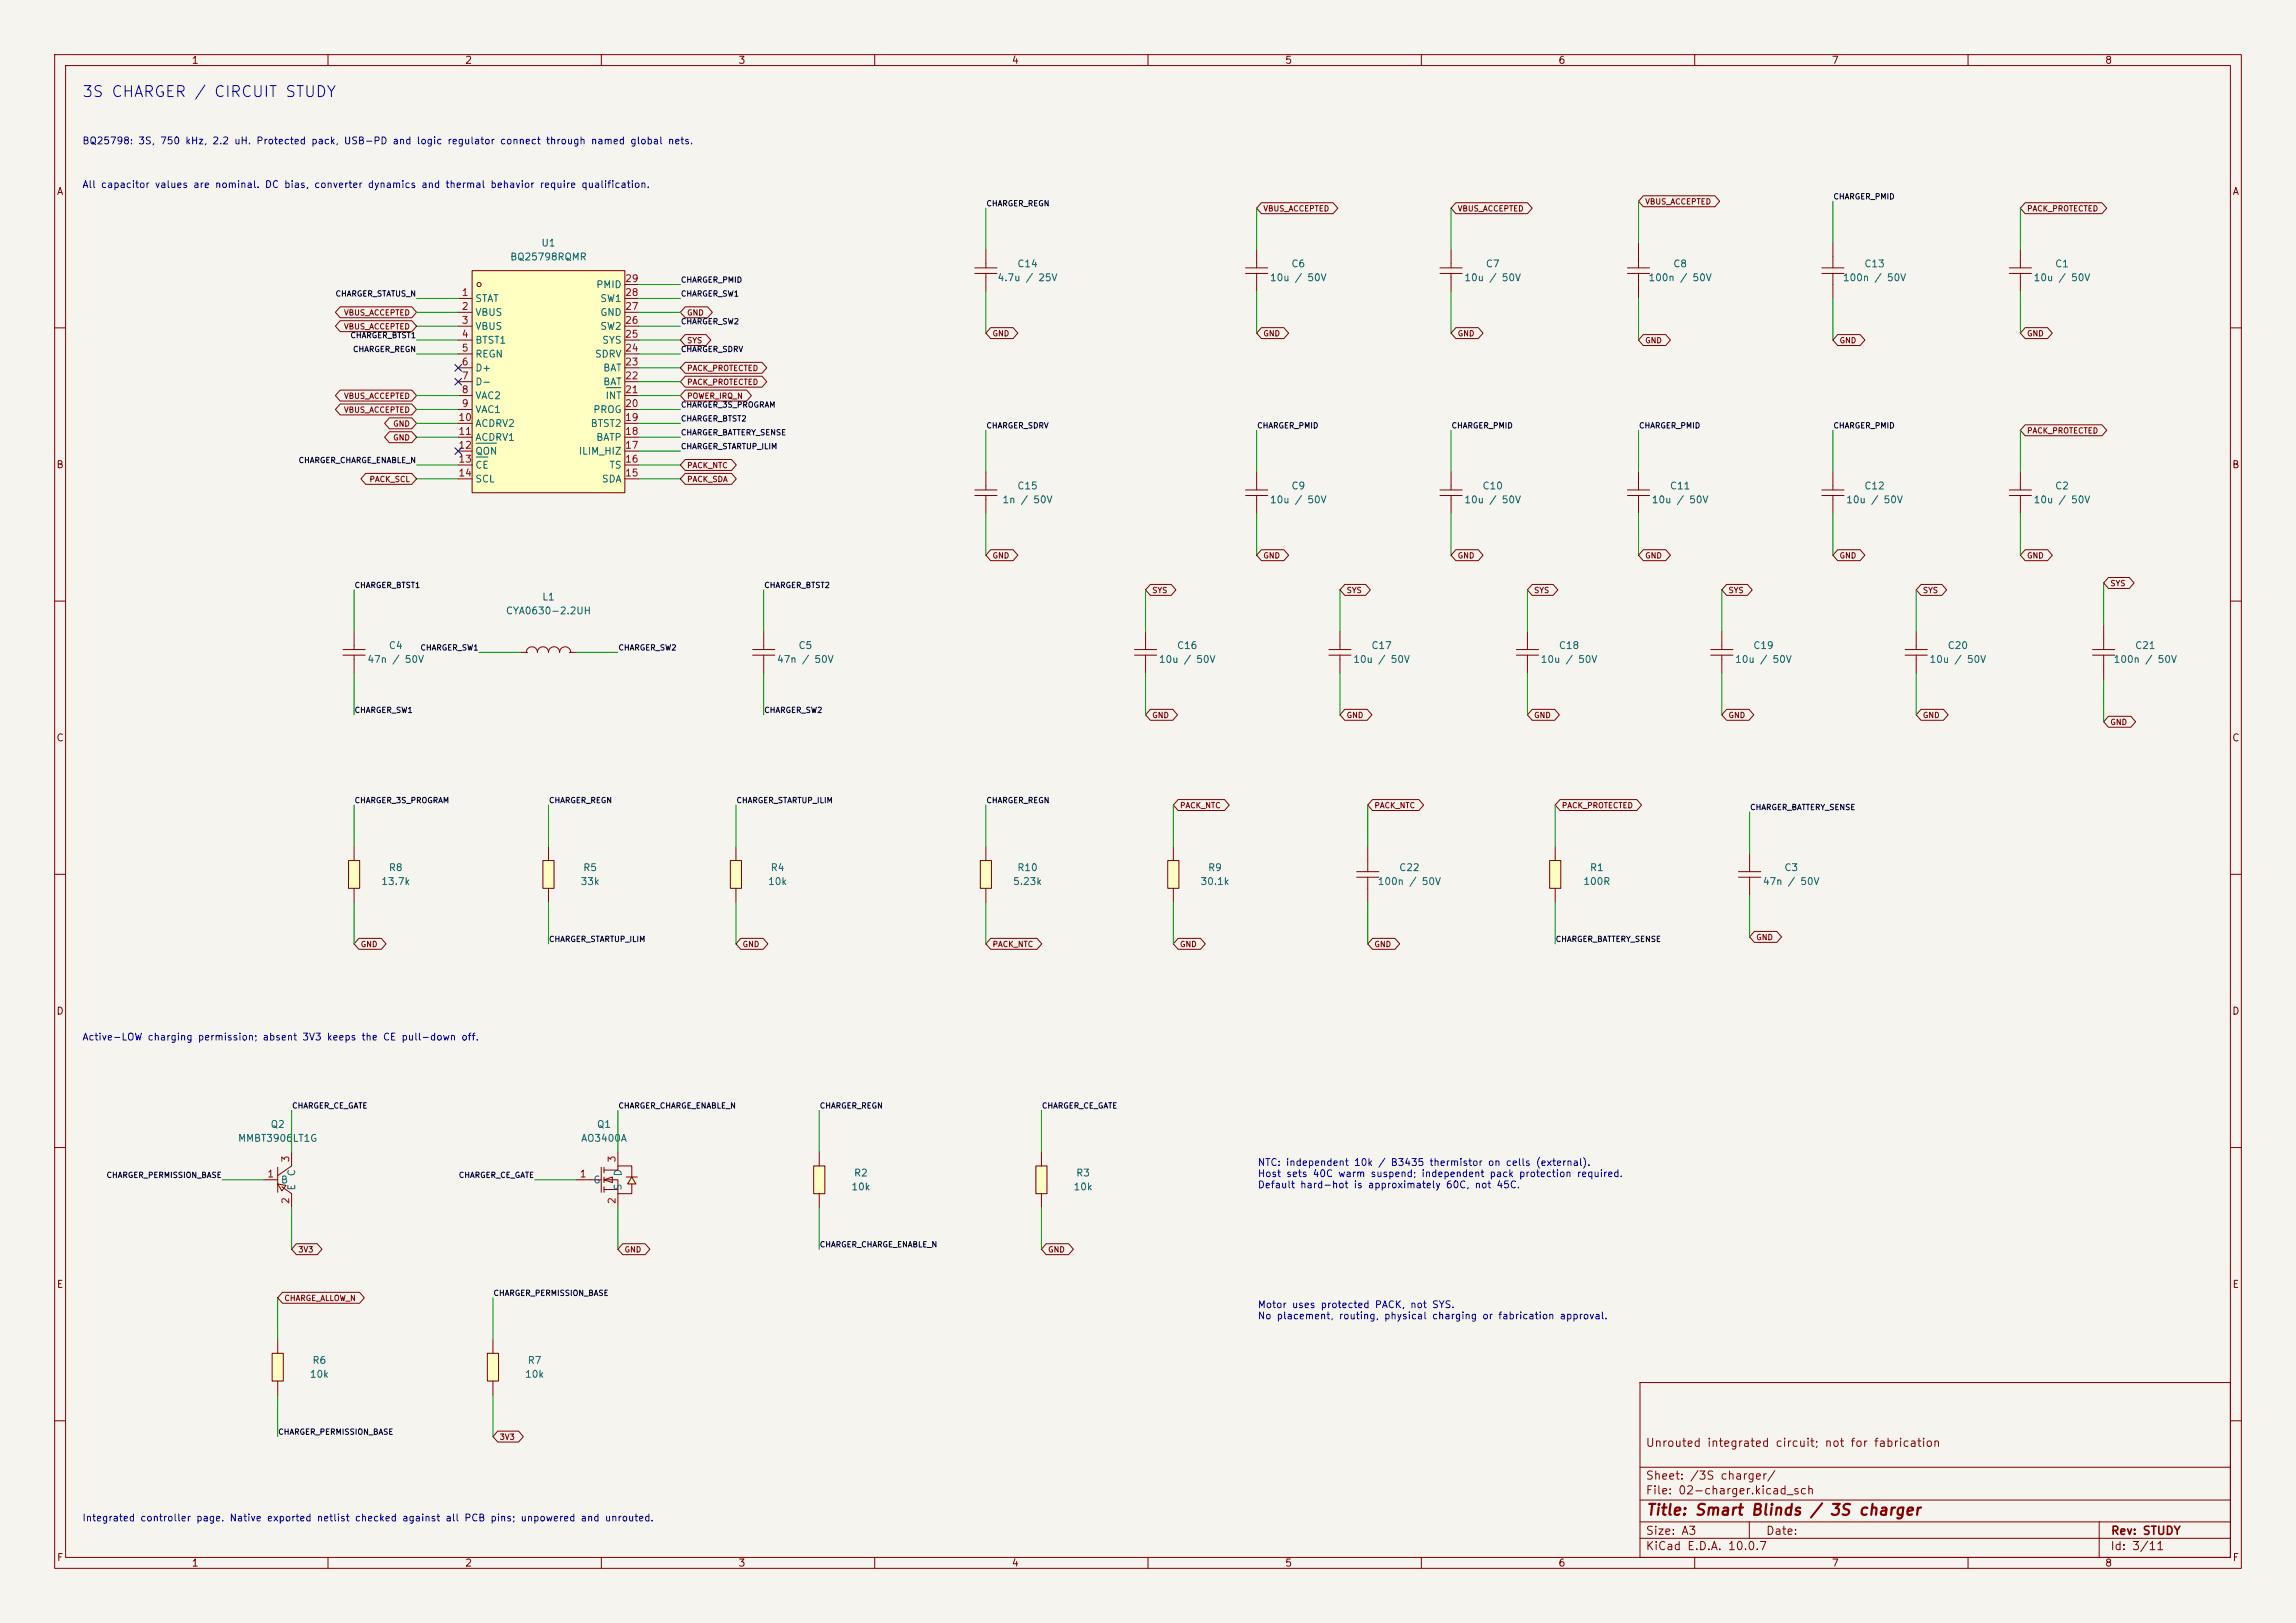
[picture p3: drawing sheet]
<svg xmlns="http://www.w3.org/2000/svg" width="420mm" height="297mm" viewBox="0 0 420 297" stroke-linecap="round" stroke-linejoin="round" font-family="sans-serif">
<defs><g id="words">
<text font-size="2" fill="#0000c2" x="14.9" y="18.3">3S CHARGER / CIRCUIT STUDY</text>
<text font-size="2" fill="#840000" x="301" y="277.8">Title: Smart Blinds / 3S charger</text>
<g font-size="1.5" fill="#840000">
<text x="300.9" y="265.1">Unrouted integrated circuit; not for fabrication</text>
<text x="300.9" y="273.8">File: 02-charger.kicad_sch</text>
<text x="300.9" y="271.1">Sheet: /3S charger/</text>
<text x="300.9" y="281.2">Size: A3</text>
<text x="322.9" y="281.2">Date:</text>
<text x="386" y="281.2">Rev: STUDY</text>
<text x="300.9" y="284">KiCad E.D.A. 10.0.7</text>
<text x="385.9" y="284">Id: 3/11</text>
</g>
<g font-size="1.3" fill="#840000">
<text x="35" y="12">1</text>
<text x="85" y="12">2</text>
<text x="135" y="12">3</text>
<text x="185" y="12">4</text>
<text x="235" y="12">5</text>
<text x="285" y="12">6</text>
<text x="335" y="12">7</text>
<text x="385" y="12">8</text>
<text x="10.3" y="36">A</text>
<text x="408.3" y="36">A</text>
<text x="10.2" y="86">B</text>
<text x="408.2" y="86">B</text>
<text x="10.2" y="136">C</text>
<text x="408.2" y="136">C</text>
<text x="10.2" y="186">D</text>
<text x="408.2" y="186">D</text>
<text x="10.3" y="236">E</text>
<text x="408.3" y="236">E</text>
<text x="10.3" y="286">F</text>
<text x="35" y="287">1</text>
<text x="85" y="287">2</text>
<text x="135" y="287">3</text>
<text x="185" y="287">4</text>
<text x="235" y="287">5</text>
<text x="285" y="287">6</text>
<text x="335" y="287">7</text>
<text x="385" y="287">8</text>
<text x="408.3" y="286">F</text>
</g>
<g font-size="1.3" fill="#0000c2">
<text x="15" y="26.7">BQ25798: 3S, 750 kHz, 2.2 uH. Protected pack, USB-PD and logic regulator connect through named global nets.</text>
<text x="15" y="34.7">All capacitor values are nominal. DC bias, converter dynamics and thermal behavior require qualification.</text>
<text x="15" y="190.7">Active-LOW charging permission; absent 3V3 keeps the CE pull-down off.</text>
<text x="230" y="213.7">NTC: independent 10k / B3435 thermistor on cells (external).</text>
<text x="230" y="215.7">Host sets 40C warm suspend; independent pack protection required.</text>
<text x="230" y="217.8">Default hard-hot is approximately 60C, not 45C.</text>
<text x="230" y="239.7">Motor uses protected PACK, not SYS.</text>
<text x="230" y="241.7">No placement, routing, physical charging or fabrication approval.</text>
<text x="15" y="278.7">Integrated controller page. Native exported netlist checked against all PCB pins; unpowered and unrouted.</text>
</g>
<g font-size="1.3" fill="#006464">
<text x="93.2" y="48">BQ25798RQMR</text>
<text x="98.9" y="45.4">U1</text>
<text x="109" y="53">PMID</text>
<text x="182.4" y="51.8">4.7u / 25V</text>
<text x="186" y="49.2">C14</text>
<text x="232.2" y="51.8">10u / 50V</text>
<text x="236.1" y="49.2">C6</text>
<text x="267.8" y="51.8">10u / 50V</text>
<text x="271.7" y="49.2">C7</text>
<text x="301.4" y="51.8">100n / 50V</text>
<text x="306" y="49.2">C8</text>
<text x="337" y="51.8">100n / 50V</text>
<text x="340.9" y="49.2">C13</text>
<text x="371.9" y="51.8">10u / 50V</text>
<text x="375.8" y="49.2">C1</text>
<text x="86.8" y="55.6">STAT</text>
<text x="86.8" y="58.1">VBUS</text>
<text x="109.7" y="58.1">GND</text>
<text x="109.7" y="55.6">SW1</text>
<text x="86.8" y="60.7">VBUS</text>
<text x="86.8" y="63.2">BTST1</text>
<text x="86.8" y="65.7">REGN</text>
<text x="108.7" y="65.7">SDRV</text>
<text x="109.7" y="60.7">SW2</text>
<text x="110.1" y="63.2">SYS</text>
<text x="86.8" y="68.3">D+</text>
<text x="86.8" y="70.8">D-</text>
<text x="110.2" y="70.8">BAT</text>
<text x="110.2" y="68.3">BAT</text>
<text x="86.8" y="73.4">VAC2</text>
<text x="86.8" y="75.9">VAC1</text>
<text x="108.4" y="75.9">PROG</text>
<text x="110.7" y="73.4">INT</text>
<text x="86.8" y="78.4">ACDRV2</text>
<text x="86.8" y="81">ACDRV1</text>
<text x="86.8" y="83.5">QON</text>
<text x="105.8" y="83.5">ILIM_HIZ</text>
<text x="107.9" y="78.4">BTST2</text>
<text x="109" y="81">BATP</text>
<text x="86.8" y="86.1">CE</text>
<text x="86.8" y="88.6">SCL</text>
<text x="110" y="88.6">SDA</text>
<text x="111.4" y="86.1">TS</text>
<text x="186" y="89.9">C15</text>
<text x="236.1" y="89.9">C9</text>
<text x="271.1" y="89.9">C10</text>
<text x="305.4" y="89.9">C11</text>
<text x="340.9" y="89.9">C12</text>
<text x="375.8" y="89.9">C2</text>
<text x="183.3" y="92.4">1n / 50V</text>
<text x="232.2" y="92.4">10u / 50V</text>
<text x="267.8" y="92.4">10u / 50V</text>
<text x="302" y="92.4">10u / 50V</text>
<text x="337.6" y="92.4">10u / 50V</text>
<text x="371.9" y="92.4">10u / 50V</text>
<text x="92.4" y="112.7">CYA0630-2.2UH</text>
<text x="99.1" y="110.2">L1</text>
<text x="71" y="119.1">C4</text>
<text x="146" y="119.1">C5</text>
<text x="215.2" y="119.1">C16</text>
<text x="250.8" y="119.1">C17</text>
<text x="285" y="119.1">C18</text>
<text x="320.6" y="119.1">C19</text>
<text x="356.2" y="119.1">C20</text>
<text x="390.5" y="119.1">C21</text>
<text x="67.1" y="121.6">47n / 50V</text>
<text x="142" y="121.6">47n / 50V</text>
<text x="211.9" y="121.6">10u / 50V</text>
<text x="247.4" y="121.6">10u / 50V</text>
<text x="281.7" y="121.6">10u / 50V</text>
<text x="317.3" y="121.6">10u / 50V</text>
<text x="352.8" y="121.6">10u / 50V</text>
<text x="386.5" y="121.6">100n / 50V</text>
<text x="71" y="159.7">R8</text>
<text x="106.6" y="159.7">R5</text>
<text x="140.9" y="159.7">R4</text>
<text x="186" y="159.7">R10</text>
<text x="220.9" y="159.7">R9</text>
<text x="255.8" y="159.7">C22</text>
<text x="290.7" y="159.7">R1</text>
<text x="326.3" y="159.7">C3</text>
<text x="69.6" y="162.3">13.7k</text>
<text x="106.1" y="162.3">33k</text>
<text x="140.4" y="162.3">10k</text>
<text x="185.2" y="162.3">5.23k</text>
<text x="219.5" y="162.3">30.1k</text>
<text x="251.9" y="162.3">100n / 50V</text>
<text x="289.5" y="162.3">100R</text>
<text x="322.4" y="162.3">47n / 50V</text>
<text x="43.4" y="209.2">MMBT3906LT1G</text>
<text x="49.4" y="206.7">Q2</text>
<text x="106.2" y="209.2">AO3400A</text>
<text x="109.1" y="206.7">Q1</text>
<text x="54.3" y="215.4" transform="rotate(-90 54.3 215.4)">C</text>
<text x="114" y="215.4" transform="rotate(-90 114 215.4)">D</text>
<text x="156.1" y="215.6">R2</text>
<text x="196.8" y="215.6">R3</text>
<text x="51.3" y="216.9">B</text>
<text x="54.3" y="218" transform="rotate(-90 54.3 218)">E</text>
<text x="108.4" y="216.9">G</text>
<text x="114" y="218" transform="rotate(-90 114 218)">S</text>
<text x="155.6" y="218.1">10k</text>
<text x="196.3" y="218.1">10k</text>
<text x="57.1" y="249.9">R6</text>
<text x="96.4" y="249.9">R7</text>
<text x="56.6" y="252.4">10k</text>
<text x="95.9" y="252.4">10k</text>
</g>
<g font-size="1.3" fill="#a90000">
<text x="114.2" y="51.9">29</text>
<text x="84.4" y="54.5">1</text>
<text x="84.4" y="57">2</text>
<text x="84.4" y="59.6">3</text>
<text x="114.2" y="59.6">26</text>
<text x="114.2" y="57">27</text>
<text x="114.2" y="54.5">28</text>
<text x="84.4" y="62.1">4</text>
<text x="84.4" y="64.6">5</text>
<text x="114.2" y="64.6">24</text>
<text x="114.2" y="62.1">25</text>
<text x="84.4" y="67.2">6</text>
<text x="84.4" y="69.7">7</text>
<text x="114.2" y="69.7">22</text>
<text x="114.2" y="67.2">23</text>
<text x="83.8" y="77.3">10</text>
<text x="84.4" y="72.3">8</text>
<text x="84.4" y="74.8">9</text>
<text x="114.2" y="77.3">19</text>
<text x="114.2" y="74.8">20</text>
<text x="114.2" y="72.3">21</text>
<text x="83.8" y="79.9">11</text>
<text x="83.8" y="82.4">12</text>
<text x="114.2" y="82.4">17</text>
<text x="114.2" y="79.9">18</text>
<text x="83.8" y="85">13</text>
<text x="83.8" y="87.5">14</text>
<text x="114.2" y="87.5">15</text>
<text x="114.2" y="85">16</text>
<text x="48.8" y="215.8">1</text>
<text x="53.2" y="212.8" transform="rotate(-90 53.2 212.8)">3</text>
<text x="105.9" y="215.8">1</text>
<text x="112.9" y="212.8" transform="rotate(-90 112.9 212.8)">3</text>
<text x="53.2" y="220.4" transform="rotate(-90 53.2 220.4)">2</text>
<text x="112.9" y="220.4" transform="rotate(-90 112.9 220.4)">2</text>
</g>
<g font-size="1" fill="#0f0f0f">
<text x="180.3" y="38">CHARGER_REGN</text>
<text x="335.3" y="36.7">CHARGER_PMID</text>
<text x="124.5" y="52">CHARGER_PMID</text>
<text x="61.3" y="54.5">CHARGER_STATUS_N</text>
<text x="124.5" y="59.6">CHARGER_SW2</text>
<text x="124.5" y="54.5">CHARGER_SW1</text>
<text x="64" y="62.1">CHARGER_BTST1</text>
<text x="64.5" y="64.7">CHARGER_REGN</text>
<text x="124.5" y="64.7">CHARGER_SDRV</text>
<text x="124.5" y="74.8">CHARGER_3S_PROGRAM</text>
<text x="124.5" y="77.4">CHARGER_BTST2</text>
<text x="124.5" y="82.4">CHARGER_STARTUP_ILIM</text>
<text x="124.5" y="79.9">CHARGER_BATTERY_SENSE</text>
<text x="180.3" y="78.6">CHARGER_SDRV</text>
<text x="229.9" y="78.6">CHARGER_PMID</text>
<text x="265.4" y="78.6">CHARGER_PMID</text>
<text x="299.7" y="78.6">CHARGER_PMID</text>
<text x="335.3" y="78.6">CHARGER_PMID</text>
<text x="54.5" y="85">CHARGER_CHARGE_ENABLE_N</text>
<text x="64.8" y="107.8">CHARGER_BTST1</text>
<text x="139.7" y="107.8">CHARGER_BTST2</text>
<text x="76.8" y="119.3">CHARGER_SW1</text>
<text x="113" y="119.3">CHARGER_SW2</text>
<text x="64.8" y="130.7">CHARGER_SW1</text>
<text x="139.7" y="130.7">CHARGER_SW2</text>
<text x="64.8" y="147.2">CHARGER_3S_PROGRAM</text>
<text x="100.3" y="147.2">CHARGER_REGN</text>
<text x="134.6" y="147.2">CHARGER_STARTUP_ILIM</text>
<text x="180.3" y="147.2">CHARGER_REGN</text>
<text x="320" y="148.5">CHARGER_BATTERY_SENSE</text>
<text x="100.3" y="172.6">CHARGER_STARTUP_ILIM</text>
<text x="284.5" y="172.6">CHARGER_BATTERY_SENSE</text>
<text x="53.3" y="203.1">CHARGER_CE_GATE</text>
<text x="113" y="203.1">CHARGER_CHARGE_ENABLE_N</text>
<text x="149.9" y="203.1">CHARGER_REGN</text>
<text x="190.5" y="203.1">CHARGER_CE_GATE</text>
<text x="19.4" y="215.8">CHARGER_PERMISSION_BASE</text>
<text x="83.8" y="215.8">CHARGER_CE_GATE</text>
<text x="149.9" y="228.5">CHARGER_CHARGE_ENABLE_N</text>
<text x="90.2" y="237.4">CHARGER_PERMISSION_BASE</text>
<text x="50.8" y="262.8">CHARGER_PERMISSION_BASE</text>
</g>
<g font-size="1" fill="#840000">
<text x="231" y="38.9">VBUS_ACCEPTED</text>
<text x="266.6" y="38.9">VBUS_ACCEPTED</text>
<text x="300.8" y="37.7">VBUS_ACCEPTED</text>
<text x="370.7" y="38.9">PACK_PROTECTED</text>
<text x="62.8" y="58">VBUS_ACCEPTED</text>
<text x="125.6" y="58">GND</text>
<text x="62.8" y="60.5">VBUS_ACCEPTED</text>
<text x="125.6" y="63.1">SYS</text>
<text x="181.5" y="61.8">GND</text>
<text x="231" y="61.8">GND</text>
<text x="266.6" y="61.8">GND</text>
<text x="300.8" y="63.1">GND</text>
<text x="336.4" y="63.1">GND</text>
<text x="370.7" y="61.8">GND</text>
<text x="125.6" y="68.1">PACK_PROTECTED</text>
<text x="125.6" y="70.7">PACK_PROTECTED</text>
<text x="62.8" y="73.2">VBUS_ACCEPTED</text>
<text x="62.8" y="75.8">VBUS_ACCEPTED</text>
<text x="125.6" y="73.2">POWER_IRQ_N</text>
<text x="71.8" y="80.8">GND</text>
<text x="71.8" y="78.3">GND</text>
<text x="370.7" y="79.6">PACK_PROTECTED</text>
<text x="67.5" y="88.5">PACK_SCL</text>
<text x="125.6" y="88.5">PACK_SDA</text>
<text x="125.6" y="85.9">PACK_NTC</text>
<text x="181.5" y="102.4">GND</text>
<text x="231" y="102.4">GND</text>
<text x="266.6" y="102.4">GND</text>
<text x="300.8" y="102.4">GND</text>
<text x="336.4" y="102.4">GND</text>
<text x="370.7" y="102.4">GND</text>
<text x="385.9" y="107.5">SYS</text>
<text x="210.7" y="108.8">SYS</text>
<text x="246.2" y="108.8">SYS</text>
<text x="280.5" y="108.8">SYS</text>
<text x="316.1" y="108.8">SYS</text>
<text x="351.6" y="108.8">SYS</text>
<text x="210.7" y="131.6">GND</text>
<text x="246.2" y="131.6">GND</text>
<text x="280.5" y="131.6">GND</text>
<text x="316.1" y="131.6">GND</text>
<text x="351.6" y="131.6">GND</text>
<text x="385.9" y="132.9">GND</text>
<text x="215.8" y="148.1">PACK_NTC</text>
<text x="251.3" y="148.1">PACK_NTC</text>
<text x="285.6" y="148.1">PACK_PROTECTED</text>
<text x="65.9" y="173.5">GND</text>
<text x="135.7" y="173.5">GND</text>
<text x="181.5" y="173.5">PACK_NTC</text>
<text x="215.8" y="173.5">GND</text>
<text x="251.3" y="173.5">GND</text>
<text x="321.2" y="172.3">GND</text>
<text x="54.5" y="229.4">3V3</text>
<text x="114.2" y="229.4">GND</text>
<text x="191.6" y="229.4">GND</text>
<text x="51.9" y="238.3">CHARGE_ALLOW_N</text>
<text x="91.3" y="263.7">3V3</text>
</g>
</g></defs>
<path d="M0 0h420v297h-420z" fill="#f5f4ef" stroke="#f5f4ef" stroke-width=".18"/>
<g fill="none" stroke="#840000" stroke-width=".18">
<path d="M10 10h400v277h-400zM12 12h396v273h-396zM60 10v2M110 10v2M160 10v2M210 10v2M260 10v2M310 10v2M360 10v2M10 60h2M408 60h2M10 110h2"/>
<path d="M408 110h2M10 160h2M408 160h2M10 210h2M408 210h2M300 253h108v32h-108zM10 260h2M300 278.5h108M300 274.5h108M300 268.5h108M320 278.5v3M384 278.5v6.5"/>
<path d="M408 260h2M60 285v2M110 285v2M160 285v2M210 285v2M260 285v2M300 281.5h108M310 285v2M360 285v2"/>
</g>
<path d="M89.2 247.6h2v5.1h-2z" fill="#ffffc2"/>
<g fill="none" stroke="#840000" stroke-width=".18">
<path d="M263.4 89.7h4.1M263.4 90.7h4.1M265.4 86.4v3.3M265.4 90.7v3.3M312.9 118.9h4.1M312.9 119.9h4.1M315 115.6v3.3M315 119.9v3.3M348.5 118.9h4.1M348.5 119.9h4.1M350.5 115.6v3.3M350.5 119.9v3.3"/>
<path d="M382.8 118.9h4M382.8 119.9h4M384.8 114.3v4.6M384.8 119.9v4.6M89.2 247.6h2v5.1h-2zM90.2 245.1v2.5M90.2 252.7v2.6"/>
</g>
<path d="M148.8 213.4h2.1v5h-2.1z" fill="#ffffc2"/>
<path d="M297.7 49h4M297.7 50h4M299.7 44.5v4.5M299.7 50v4.6M367.5 89.7h4.1M367.5 90.7h4.1M369.6 86.4v3.3M369.6 90.7v3.3M148.8 213.4h2.1v5h-2.1zM149.9 210.8v2.6M149.9 218.4v2.6" fill="none" stroke="#840000" stroke-width=".18"/>
<g fill="#ffffc2">
<path d="M110.5 215.9l1.5-.5v1z"/>
<path d="M115.6 215.4l.7 1.3h-1.5z"/>
</g>
<g fill="none" stroke="#840000" stroke-width=".18">
<path d="M333.2 49h4.1M333.2 50h4.1M335.3 44.5v4.5M335.3 50v4.6M333.2 89.7h4.1M333.2 90.7h4.1M335.3 86.4v3.3M335.3 90.7v3.3M105.4 215.9h4.6M110 213.6v4.6M110.5 214.1h2.5v-.7h2.6v2M110.5 215.9l1.5-.5v1z"/>
<path d="M110.5 215.9h2.5v2.5h2.6v-1.7M110.5 213.6v1M110.5 215.4v1M110.5 217.2v1M110.5 217.7h2.5M113 210.8v2.6M113 218.4v2.6M114.5 215.4h2.1M115.6 215.4l.7 1.3h-1.5z"/>
</g>
<path d="M50.8 216.7l1.5 .2-.7 1z" fill="#ffffc2"/>
<g fill="none" stroke="#840000" stroke-width=".18">
<path d="M367.5 49h4.1M367.5 50h4.1M369.6 45.7v3.3M369.6 50v3.3M297.7 89.7h4M297.7 90.7h4M299.7 86.4v3.3M299.7 90.7v3.3M48.3 215.9h2.5M50.8 216.7l1.5 .2-.7 1zM50.8 213.6v4.6M51.6 217.2l1.7 1.2v2.6"/>
<path d="M53.3 210.8v2.6l-2.5 1.7"/>
</g>
<path d="M49.8 247.6h2v5.1h-2z" fill="#ffffc2"/>
<g fill="none" stroke="#840000" stroke-width=".18">
<path d="M227.8 89.7h4.1M227.8 90.7h4.1M229.9 86.4v3.3M229.9 90.7v3.3M95.2 119.4h1.3M96.3 119.4a1.02 1.02 0 0 1 1-1 1.02 1.02 0 0 1 1 1M98.3 119.4a1.02 1.02 0 0 1 1-1 1.02 1.02 0 0 1 1 1M100.3 119.4a1.02 1.02 0 0 1 1.1-1 1.02 1.02 0 0 1 1 1M102.4 119.4a1.02 1.02 0 0 1 1-1 1.02 1.02 0 0 1 1 1M104.1 119.4h1.3M137.7 118.9h4M137.7 119.9h4"/>
<path d="M139.7 115.6v3.3M139.7 119.9v3.3M49.8 247.6h2v5.1h-2zM50.8 245.1v2.5M50.8 252.7v2.6"/>
</g>
<path d="M179.3 157.5h2.1v5.1h-2.1z" fill="#ffffc2"/>
<path d="M62.7 118.9h4.1M62.7 119.9h4.1M64.8 115.6v3.3M64.8 119.9v3.3M179.3 157.5h2.1v5.1h-2.1zM180.3 154.9v2.6M180.3 162.6v2.5" fill="none" stroke="#840000" stroke-width=".18"/>
<path d="M63.8 157.5h2v5.1h-2z" fill="#ffffc2"/>
<path d="M63.8 157.5h2v5.1h-2zM64.8 154.9v2.6M64.8 162.6v2.5" fill="none" stroke="#840000" stroke-width=".18"/>
<path d="M99.3 157.5h2.1v5.1h-2.1z" fill="#ffffc2"/>
<path d="M99.3 157.5h2.1v5.1h-2.1zM100.3 154.9v2.6M100.3 162.6v2.5" fill="none" stroke="#840000" stroke-width=".18"/>
<path d="M133.6 157.5h2v5.1h-2z" fill="#ffffc2"/>
<path d="M133.6 157.5h2v5.1h-2zM134.6 154.9v2.6M248.2 159.5h4M250.2 154.9v4.6M318 159.5h4.1M320 156.2v3.3M134.6 162.6v2.5M248.2 160.5h4M250.2 160.5v4.6M318 160.5h4.1M320 160.5v3.3" fill="none" stroke="#840000" stroke-width=".18"/>
<path d="M283.5 157.5h2v5.1h-2z" fill="#ffffc2"/>
<path d="M283.5 157.5h2v5.1h-2zM284.5 154.9v2.6M284.5 162.6v2.5" fill="none" stroke="#840000" stroke-width=".18"/>
<path d="M86.4 49.5h27.9v40.7h-27.9z" fill="#ffffc2"/>
<g fill="none" stroke="#840000" stroke-width=".18">
<path d="M83.8 54.6h2.6M83.8 57.2h2.6M83.8 59.7h2.6M86.4 49.5h27.9v40.7h-27.9zM114.3 54.6h2.5M114.3 57.2h2.5M114.3 59.7h2.5M114.3 52.1h2.5M83.8 62.2h2.6M83.8 64.8h2.6M83.8 67.3h2.6M83.8 69.9h2.6"/>
<path d="M83.8 72.4h2.6M83.8 74.9h2.6M83.8 77.5h2.6M114.3 62.2h2.5M114.3 64.8h2.5M114.3 67.3h2.5M114.3 69.9h2.5M114.3 72.4h2.5M114.3 74.9h2.5M114.3 77.5h2.5M83.8 80h2.6M83.8 82.6h2.6"/>
<path d="M83.8 85.1h2.6M83.8 87.6h2.6M114.3 80h2.5M114.3 82.6h2.5M114.3 85.1h2.5M114.3 87.6h2.5"/>
<circle cx="87.6" cy="52.1" r=".38"/>
</g>
<path d="M110.9 70.9h2.7M87.1 81.1h3.7M87.1 83.6h2.2" fill="none" stroke="#006464" stroke-width=".18"/>
<path d="M213.6 157.5h2.1v5.1h-2.1z" fill="#ffffc2"/>
<path d="M213.6 157.5h2.1v5.1h-2.1zM214.6 154.9v2.6M214.6 162.6v2.5" fill="none" stroke="#840000" stroke-width=".18"/>
<path d="M189.5 213.4h2v5h-2z" fill="#ffffc2"/>
<g fill="none" stroke="#840000" stroke-width=".18">
<path d="M230.7 37.1h13.1l.9 1-.9 1h-13.1l-.8-1zM266.3 37.1h13.1l.9 1-.9 1h-13.1l-.9-1zM300.6 35.8h13.1l.9 1-.9 1h-13.1l-.9-1zM370.4 37.1h14.1l.9 1-.9 1h-14.1l-.8-1zM62.2 56.1h13.1l.9 1.1-.9 1h-13.1l-.8-1zM62.2 58.7h13.1l.9 1-.9 1h-13.1l-.8-1zM125.3 56.1h4.1l.9 1.1-.9 1h-4.1l-.8-1zM178.3 49h4.1M178.3 50h4.1M180.3 45.7v3.3M180.3 50v3.3M181.2 60h4.1l.9 1-.9 1h-4.1l-.9-1z"/>
<path d="M227.8 49h4.1M227.8 50h4.1M229.9 45.7v3.3M229.9 50v3.3M230.7 60h4.1l.9 1-.9 1h-4.1l-.8-1zM263.4 49h4.1M263.4 50h4.1M265.4 45.7v3.3M265.4 50v3.3M266.3 60h4.1l.9 1-.9 1h-4.1l-.9-1zM370.4 60h4.1l.9 1-.9 1h-4.1l-.8-1zM62.2 71.4h13.1l.9 1-.9 1h-13.1l-.8-1z"/>
<path d="M62.2 73.9h13.1l.9 1-.9 1h-13.1l-.8-1zM71.2 79h4.1l.9 1-.9 1h-4.1l-.8-1zM71.2 76.5h4.1l.9 1-.9 1h-4.1l-.8-1zM125.3 61.2h3.8l.9 1-.9 1h-3.8l-.8-1zM125.3 66.3h14.1l.9 1-.9 1h-14.1l-.8-1zM125.3 68.8h14.1l.9 1.1-.9 1h-14.1l-.8-1zM125.3 71.4h11.3l.9 1-.9 1h-11.3l-.8-1zM300.6 61.2h4.1l.9 1-.9 1h-4.1l-.9-1zM336.2 61.2h4.1l.8 1-.8 1h-4.1l-.9-1zM370.4 77.7h14.1l.9 1-.9 1h-14.1l-.8-1zM66.9 86.6h8.4l.9 1-.9 1h-8.4l-.9-1zM125.3 86.6h8.5l.9 1-.9 1h-8.5l-.8-1z"/>
<path d="M125.3 84.1h8.5l.9 1-.9 1h-8.5l-.8-1zM178.3 89.7h4.1M178.3 90.7h4.1M180.3 86.4v3.3M180.3 90.7v3.3M181.2 100.6h4.1l.9 1-.9 1h-4.1l-.9-1zM207.5 118.9h4.1M207.5 119.9h4.1M209.5 115.6v3.3M209.5 119.9v3.3M210.4 106.9h3.8l.9 1.1-.9 1h-3.8l-.9-1zM230.7 100.6h4.1l.9 1-.9 1h-4.1l-.8-1z"/>
<path d="M243.1 118.9h4M243.1 119.9h4M245.1 115.6v3.3M245.1 119.9v3.3M246 106.9h3.8l.9 1.1-.9 1h-3.8l-.9-1zM266.3 100.6h4.1l.9 1-.9 1h-4.1l-.9-1zM277.4 118.9h4M277.4 119.9h4M279.4 115.6v3.3M279.4 119.9v3.3M280.3 106.9h3.8l.9 1.1-.9 1h-3.8l-.9-1zM300.6 100.6h4.1l.9 1-.9 1h-4.1l-.9-1z"/>
<path d="M315.8 106.9h3.8l.9 1.1-.9 1h-3.8l-.8-1zM336.2 100.6h4.1l.8 1-.8 1h-4.1l-.9-1zM351.4 106.9h3.8l.9 1.1-.9 1h-3.8l-.9-1zM370.4 100.6h4.1l.9 1-.9 1h-4.1l-.8-1zM385.7 105.7h3.8l.9 1-.9 1h-3.8l-.9-1zM210.4 129.8h4.1l.9 1-.9 1h-4.1l-.9-1zM246 129.8h4.1l.9 1-.9 1h-4.1l-.9-1zM280.3 129.8h4.1l.8 1-.8 1h-4.1l-.9-1zM315.8 129.8h4.1l.9 1-.9 1h-4.1l-.8-1zM351.4 129.8h4.1l.9 1-.9 1h-4.1l-.9-1zM385.7 131.1h4.1l.9 1-.9 1h-4.1l-.9-1zM215.5 146.3h8.5l.9 1-.9 1h-8.5l-.9-1z"/>
<path d="M251.1 146.3h8.4l.9 1-.9 1h-8.4l-.9-1zM285.4 146.3h14l.9 1-.9 1h-14l-.9-1zM65.6 171.7h4.1l.9 1-.9 1h-4.1l-.8-1zM135.5 171.7h4.1l.9 1-.9 1h-4.1l-.9-1zM181.2 171.7h8.5l.9 1-.9 1h-8.5l-.9-1zM215.5 171.7h4.1l.9 1-.9 1h-4.1l-.9-1zM251.1 171.7h4.1l.8 1-.8 1h-4.1l-.9-1zM320.9 170.4h4.1l.9 1.1-.9 1h-4.1l-.9-1zM189.5 213.4h2v5h-2zM190.5 210.8v2.6M190.5 218.4v2.6M51.7 236.5h14.1l.8 1-.8 1h-14.1l-.9-1z"/>
<path d="M54.2 227.6h3.8l.9 1-.9 1h-3.8l-.9-1zM113.9 227.6h4.1l.9 1-.9 1h-4.1l-.9-1zM191.4 227.6h4.1l.8 1-.8 1h-4.1l-.9-1zM91 261.9h3.9l.8 1-.8 1h-3.9l-.8-1z"/>
</g>
<g fill="none" stroke="#009600" stroke-width=".18">
<path d="M180.3 38.1v7.6M229.9 38.1v7.6M265.4 38.1v7.6M299.7 36.8v7.7M335.3 36.8v7.7M369.6 38.1v7.6M76.2 59.7h7.6M76.2 57.2h7.6M76.2 54.6h7.6M116.8 52.1h7.7M116.8 59.7h7.7M116.8 57.2h7.7"/>
<path d="M116.8 54.6h7.7M180.3 53.3v7.7M229.9 53.3v7.7M265.4 53.3v7.7M299.7 54.6v7.6M335.3 54.6v7.6M369.6 53.3v7.7M76.2 77.5h7.6M76.2 74.9h7.6M76.2 72.4h7.6M76.2 64.8h7.6M76.2 62.2h7.6"/>
<path d="M116.8 77.5h7.7M116.8 74.9h7.7M116.8 72.4h7.7M116.8 69.9h7.7M116.8 67.3h7.7M116.8 64.8h7.7M116.8 62.2h7.7M180.3 78.7v7.7M229.9 78.7v7.7M265.4 78.7v7.7M299.7 78.7v7.7M335.3 78.7v7.7"/>
<path d="M369.6 78.7v7.7M76.2 80h7.6M76.2 87.6h7.6M76.2 85.1h7.6M116.8 80h7.7M116.8 87.6h7.7M116.8 85.1h7.7M116.8 82.6h7.7M180.3 94v7.6M229.9 94v7.6M265.4 94v7.6M299.7 94v7.6"/>
<path d="M335.3 94v7.6M369.6 94v7.6M64.8 108v7.6M87.6 119.4h7.6M105.4 119.4h7.6M139.7 108v7.6M209.5 108v7.6M245.1 108v7.6M279.4 108v7.6M315 108v7.6M350.5 108v7.6M384.8 106.7v7.6"/>
<path d="M64.8 123.2v7.6M139.7 123.2v7.6M209.5 123.2v7.6M245.1 123.2v7.6M279.4 123.2v7.6M315 123.2v7.6M350.5 123.2v7.6M384.8 124.5v7.6M64.8 147.3v7.6M100.3 147.3v7.6M134.6 147.3v7.6M180.3 147.3v7.6"/>
<path d="M214.6 147.3v7.6M250.2 147.3v7.6M284.5 147.3v7.6M320 148.6v7.6M64.8 165.1v7.6M100.3 165.1v7.6M134.6 165.1v7.6M180.3 165.1v7.6M214.6 165.1v7.6M250.2 165.1v7.6M284.5 165.1v7.6M320 163.8v7.7"/>
<path d="M40.6 215.9h7.7M53.3 203.2v7.6M97.8 215.9h7.6M113 203.2v7.6M149.9 203.2v7.6M190.5 203.2v7.6M50.8 237.5v7.6M53.3 221v7.6M90.2 237.5v7.6M113 221v7.6M149.9 221v7.6M190.5 221v7.6"/>
<path d="M50.8 255.3v7.6M90.2 255.3v7.6"/>
</g>
<path d="M83.2 66.7l1.2 1.2M83.2 69.2l1.2 1.3M84.4 66.7l-1.2 1.2M84.4 69.2l-1.2 1.3M83.2 81.9l1.2 1.3M84.4 81.9l-1.2 1.3" fill="none" stroke="#000084" stroke-width=".18"/>
<use href="#words"/>
</svg>
